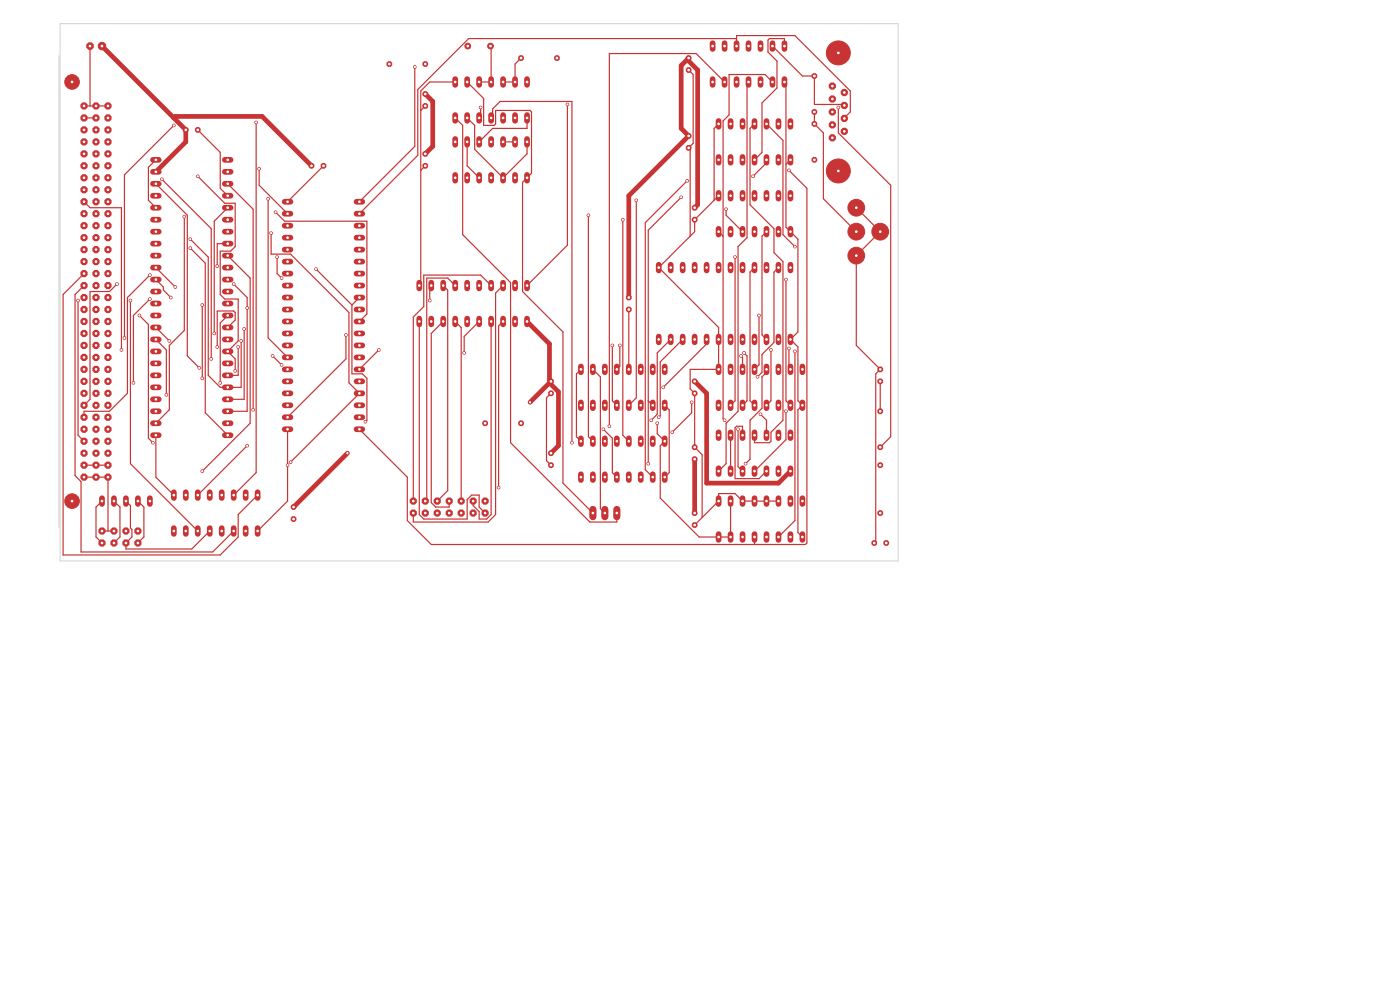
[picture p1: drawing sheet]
<svg xmlns="http://www.w3.org/2000/svg" width="297mm" height="210mm" viewBox="0 0 297 210" stroke-linecap="round" stroke-linejoin="round" font-family="sans-serif">
<g fill="#c83434">
<circle cx="147.4" cy="108.8" r=".66"/>
<circle cx="147.4" cy="111.4" r=".66"/>
</g>
<g fill="none" stroke="#c83434" stroke-width="1.2">
<path d="M32.5 33.9h1.2M32.5 36.4h1.2M32.5 39h1.2M47.7 33.9h1.2M47.7 36.4h1.2M47.7 39h1.2M32.5 41.5h1.2M32.5 44.1h1.2M32.5 46.6h1.2M32.5 49.1h1.2M32.5 51.7h1.2M32.5 54.2h1.2"/>
<path d="M32.5 56.8h1.2M32.5 59.3h1.2M47.7 41.5h1.2M47.7 44.1h1.2M47.7 46.6h1.2M47.7 49.1h1.2M47.7 51.7h1.2M47.7 54.2h1.2M47.7 56.8h1.2M47.7 59.3h1.2M32.5 61.8h1.2M32.5 64.4h1.2"/>
<path d="M32.5 66.9h1.2M32.5 69.5h1.2M32.5 72h1.2M32.5 74.5h1.2M32.5 77.1h1.2M32.5 79.6h1.2M47.7 61.8h1.2M47.7 64.4h1.2M47.7 66.9h1.2M47.7 69.5h1.2M47.7 72h1.2M47.7 74.5h1.2"/>
<path d="M47.7 77.1h1.2M47.7 79.6h1.2M32.5 82.2h1.2M32.5 84.7h1.2M32.5 87.2h1.2M32.5 89.8h1.2M32.5 92.3h1.2M47.7 82.2h1.2M47.7 84.7h1.2M47.7 87.2h1.2M47.7 89.8h1.2M47.7 92.3h1.2"/>
<path d="M21.6 105.7v1.2M24.2 105.7v1.2M26.7 105.7v1.2M29.3 105.7v1.2M31.8 105.7v1.2"/>
</g>
<g fill="#c83434">
<circle cx="147.4" cy="44.1" r=".66"/>
<circle cx="147.4" cy="46.6" r=".66"/>
<circle cx="172.8" cy="33.9" r=".66"/>
<circle cx="172.8" cy="26.3" r=".66"/>
</g>
<g fill="none" stroke="#c83434" stroke-width="1.2">
<path d="M152.4 40.9v1.2M152.4 48.5v1.3M155 40.9v1.2M155 48.5v1.3M157.5 40.9v1.2M157.5 48.5v1.3M160.1 40.9v1.2M160.1 48.5v1.3M162.6 40.9v1.2M162.6 48.5v1.3M165.1 40.9v1.2M165.1 48.5v1.3"/>
<path d="M167.7 40.9v1.2M167.7 48.5v1.3"/>
</g>
<g fill="#c83434">
<circle cx="90.2" cy="13.6" r=".66"/>
<circle cx="82.6" cy="13.6" r=".66"/>
</g>
<g fill="#c83434" stroke="#c83434" stroke-width=".21">
<circle cx="99.2" cy="9.8" r=".61"/>
<circle cx="104.1" cy="9.8" r=".61"/>
<circle cx="181.7" cy="49.1" r="1.78"/>
<circle cx="181.7" cy="44.1" r="1.78"/>
<circle cx="186.7" cy="49.1" r="1.78"/>
<circle cx="181.7" cy="54.2" r="1.78"/>
</g>
<path d="M125.8 108.1v1.5M128.3 108.1v1.5M130.9 108.1v1.5" fill="none" stroke="#c83434" stroke-width="1.5"/>
<g fill="#c83434">
<circle cx="87.7" cy="108.8" r=".82"/>
<circle cx="87.7" cy="106.3" r=".82"/>
<circle cx="90.2" cy="108.8" r=".82"/>
<circle cx="90.2" cy="106.3" r=".82"/>
<circle cx="92.8" cy="108.8" r=".82"/>
<circle cx="92.8" cy="106.3" r=".82"/>
<circle cx="95.3" cy="108.8" r=".82"/>
<circle cx="95.3" cy="106.3" r=".82"/>
<circle cx="97.8" cy="108.8" r=".82"/>
<circle cx="97.8" cy="106.3" r=".82"/>
<circle cx="100.4" cy="108.8" r=".82"/>
<circle cx="100.4" cy="106.3" r=".82"/>
<circle cx="102.9" cy="108.8" r=".82"/>
<circle cx="102.9" cy="106.3" r=".82"/>
</g>
<g fill="none" stroke="#c83434" stroke-width="1.2">
<path d="M123.2 93v1.2M125.8 93v1.2M128.3 93v1.2M130.9 93v1.2M133.4 93v1.2M135.9 93v1.2M138.5 93v1.2M141 93v1.2M123.2 100.6v1.2M125.8 100.6v1.2M128.3 100.6v1.2M130.9 100.6v1.2"/>
<path d="M133.4 100.6v1.2M135.9 100.6v1.2M138.5 100.6v1.2M141 100.6v1.2"/>
</g>
<g fill="#c83434">
<circle cx="186.7" cy="98.7" r=".66"/>
<circle cx="186.7" cy="108.8" r=".66"/>
</g>
<g fill="none" stroke="#c83434" stroke-width="1.2">
<path d="M96.6 16.8v1.2M99.1 16.8v1.2M101.6 16.8v1.2M104.2 16.8v1.2M106.7 16.8v1.2M109.3 16.8v1.2M111.8 16.8v1.2M96.6 24.4v1.2M99.1 24.4v1.2M101.6 24.4v1.2M104.2 24.4v1.2M106.7 24.4v1.2"/>
<path d="M109.3 24.4v1.2M111.8 24.4v1.2"/>
</g>
<g fill="#c83434">
<circle cx="133.4" cy="63.1" r=".66"/>
<circle cx="133.4" cy="65.7" r=".66"/>
<circle cx="147.4" cy="80.9" r=".66"/>
<circle cx="147.4" cy="83.4" r=".66"/>
</g>
<g fill="none" stroke="#c83434" stroke-width="1.2">
<path d="M36.9 104.4v1.2M36.9 112v1.3M39.4 104.4v1.2M39.4 112v1.3M42 104.4v1.2M42 112v1.3M44.5 104.4v1.2M44.5 112v1.3M47 104.4v1.2M47 112v1.3M49.6 104.4v1.2M49.6 112v1.3"/>
<path d="M52.1 104.4v1.2M52.1 112v1.3M54.7 104.4v1.2M54.7 112v1.3"/>
</g>
<g fill="#c83434">
<circle cx="116.9" cy="80.9" r=".66"/>
<circle cx="116.9" cy="83.4" r=".66"/>
</g>
<g fill="none" stroke="#c83434" stroke-width="1.2">
<path d="M139.7 56.2v1.2M142.3 56.2v1.2M144.8 56.2v1.2M147.4 56.2v1.2M149.9 56.2v1.2M152.4 56.2v1.2M155 56.2v1.2M157.5 56.2v1.2M160.1 56.2v1.2M162.6 56.2v1.2M165.1 56.2v1.2M167.7 56.2v1.2"/>
<path d="M123.2 77.7v1.3M125.8 77.7v1.3M128.3 77.7v1.3M130.9 77.7v1.3M133.4 77.7v1.3M135.9 77.7v1.3M138.5 77.7v1.3M139.7 71.4v1.2M141 77.7v1.3M142.3 71.4v1.2M144.8 71.4v1.2M147.4 71.4v1.2"/>
<path d="M149.9 71.4v1.2M152.4 71.4v1.2M155 71.4v1.2M157.5 71.4v1.2M160.1 71.4v1.2M162.6 71.4v1.2M165.1 71.4v1.2M167.7 71.4v1.2M123.2 85.4v1.2M125.8 85.4v1.2M128.3 85.4v1.2M130.9 85.4v1.2"/>
<path d="M133.4 85.4v1.2M135.9 85.4v1.2M138.5 85.4v1.2M141 85.4v1.2"/>
</g>
<g fill="#c83434">
<circle cx="116.9" cy="96.1" r=".66"/>
<circle cx="116.9" cy="98.7" r=".66"/>
<circle cx="186.7" cy="94.9" r=".66"/>
<circle cx="186.7" cy="87.2" r=".66"/>
</g>
<g fill="none" stroke="#c83434" stroke-width="1.2">
<path d="M96.6 29.5v1.2M96.6 37.1v1.2M99.1 29.5v1.2M99.1 37.1v1.2M101.6 29.5v1.2M101.6 37.1v1.2M104.2 29.5v1.2M104.2 37.1v1.2M106.7 29.5v1.2M106.7 37.1v1.2M109.3 29.5v1.2M109.3 37.1v1.2"/>
<path d="M111.8 29.5v1.2M111.8 37.1v1.2M60.4 42.8h1.2M60.4 45.3h1.2M60.4 47.9h1.2M60.4 50.4h1.2M60.4 53h1.2M60.4 55.5h1.2M60.4 58h1.2M75.6 42.8h1.3M75.6 45.3h1.3M75.6 47.9h1.3"/>
<path d="M75.6 50.4h1.3M75.6 53h1.3M75.6 55.5h1.3M75.6 58h1.3M60.4 60.6h1.2M60.4 63.1h1.2M60.4 65.7h1.2M60.4 68.2h1.2M60.4 70.7h1.2M60.4 73.3h1.2M60.4 75.8h1.2M60.4 78.4h1.2"/>
<path d="M75.6 60.6h1.3M75.6 63.1h1.3M75.6 65.7h1.3M75.6 68.2h1.3M75.6 70.7h1.3M75.6 73.3h1.3M75.6 75.8h1.3M75.6 78.4h1.3M60.4 80.9h1.2M60.4 83.4h1.2M60.4 86h1.2M60.4 88.5h1.2"/>
<path d="M60.4 91.1h1.2M75.6 80.9h1.3M75.6 83.4h1.3M75.6 86h1.3M75.6 88.5h1.3M75.6 91.1h1.3"/>
</g>
<g fill="#c83434">
<circle cx="110.5" cy="89.8" r=".66"/>
<circle cx="102.9" cy="89.8" r=".66"/>
<circle cx="90.2" cy="19.9" r=".66"/>
<circle cx="90.2" cy="22.5" r=".66"/>
<circle cx="146.1" cy="28.8" r=".66"/>
<circle cx="146.1" cy="31.4" r=".66"/>
<circle cx="186.7" cy="80.9" r=".66"/>
<circle cx="186.7" cy="78.4" r=".66"/>
</g>
<g fill="none" stroke="#c83434" stroke-width="1.2">
<path d="M152.4 25.7v1.2M152.4 33.3v1.2M155 25.7v1.2M155 33.3v1.2M157.5 25.7v1.2M157.5 33.3v1.2M160.1 25.7v1.2M160.1 33.3v1.2M162.6 25.7v1.2M162.6 33.3v1.2M165.1 25.7v1.2M165.1 33.3v1.2"/>
<path d="M167.7 25.7v1.2M167.7 33.3v1.2"/>
</g>
<g fill="#c83434">
<circle cx="90.2" cy="32.6" r=".66"/>
<circle cx="90.2" cy="35.2" r=".66"/>
</g>
<circle cx="21.6" cy="9.8" r=".8" fill="#c83434" stroke="#c83434" stroke-width=".21"/>
<circle cx="19.1" cy="9.8" r=".87" fill="#c83434"/>
<g fill="none" stroke="#c83434" stroke-width="1.2">
<path d="M151.2 9.2v1.2M151.2 16.8v1.2M153.7 9.2v1.2M153.7 16.8v1.2M156.3 9.2v1.2M156.3 16.8v1.2M158.8 9.2v1.2M158.8 16.8v1.2M161.3 9.2v1.2M161.3 16.8v1.2M163.9 9.2v1.2M163.9 16.8v1.2"/>
<path d="M166.4 9.2v1.2M166.4 16.8v1.2M152.4 77.7v1.3M155 77.7v1.3M157.5 77.7v1.3M160.1 77.7v1.3M162.6 77.7v1.3M165.1 77.7v1.3M167.7 77.7v1.3M170.2 77.7v1.3M152.4 85.4v1.2M155 85.4v1.2"/>
<path d="M157.5 85.4v1.2M160.1 85.4v1.2M162.6 85.4v1.2M165.1 85.4v1.2M167.7 85.4v1.2M170.2 85.4v1.2"/>
</g>
<g fill="#c83434" stroke="#c83434" stroke-width=".21">
<circle cx="15.3" cy="106.3" r="1.55"/>
<circle cx="15.3" cy="17.4" r="1.55"/>
</g>
<g fill="#c83434">
<circle cx="17.8" cy="101.2" r=".82"/>
<circle cx="17.8" cy="98.7" r=".82"/>
<circle cx="17.8" cy="96.1" r=".82"/>
<circle cx="17.8" cy="93.6" r=".82"/>
<circle cx="17.8" cy="91.1" r=".82"/>
<circle cx="17.8" cy="88.5" r=".82"/>
<circle cx="17.8" cy="86" r=".82"/>
<circle cx="17.8" cy="83.4" r=".82"/>
<circle cx="17.8" cy="80.9" r=".82"/>
<circle cx="17.8" cy="78.4" r=".82"/>
<circle cx="17.8" cy="75.8" r=".82"/>
<circle cx="17.8" cy="73.3" r=".82"/>
<circle cx="17.8" cy="70.7" r=".82"/>
<circle cx="17.8" cy="68.2" r=".82"/>
<circle cx="17.8" cy="65.7" r=".82"/>
<circle cx="17.8" cy="63.1" r=".82"/>
<circle cx="17.8" cy="60.6" r=".82"/>
<circle cx="17.8" cy="58" r=".82"/>
<circle cx="17.8" cy="55.5" r=".82"/>
<circle cx="17.8" cy="53" r=".82"/>
<circle cx="17.8" cy="50.4" r=".82"/>
<circle cx="17.8" cy="47.9" r=".82"/>
<circle cx="17.8" cy="45.3" r=".82"/>
<circle cx="17.8" cy="42.8" r=".82"/>
<circle cx="17.8" cy="40.3" r=".82"/>
<circle cx="17.8" cy="37.7" r=".82"/>
<circle cx="17.8" cy="35.2" r=".82"/>
<circle cx="17.8" cy="32.6" r=".82"/>
<circle cx="17.8" cy="30.1" r=".82"/>
<circle cx="17.8" cy="27.6" r=".82"/>
<circle cx="17.8" cy="25" r=".82"/>
<circle cx="17.8" cy="22.5" r=".82"/>
<circle cx="20.4" cy="101.2" r=".82"/>
<circle cx="20.4" cy="98.7" r=".82"/>
<circle cx="20.4" cy="96.1" r=".82"/>
<circle cx="20.4" cy="93.6" r=".82"/>
<circle cx="20.4" cy="91.1" r=".82"/>
<circle cx="20.4" cy="88.5" r=".82"/>
<circle cx="20.4" cy="86" r=".82"/>
<circle cx="20.4" cy="83.4" r=".82"/>
<circle cx="20.4" cy="80.9" r=".82"/>
<circle cx="20.4" cy="78.4" r=".82"/>
<circle cx="20.4" cy="75.8" r=".82"/>
<circle cx="20.4" cy="73.3" r=".82"/>
<circle cx="20.4" cy="70.7" r=".82"/>
<circle cx="20.4" cy="68.2" r=".82"/>
<circle cx="20.4" cy="65.7" r=".82"/>
<circle cx="20.4" cy="63.1" r=".82"/>
<circle cx="20.4" cy="60.6" r=".82"/>
<circle cx="20.4" cy="58" r=".82"/>
<circle cx="20.4" cy="55.5" r=".82"/>
<circle cx="20.4" cy="53" r=".82"/>
<circle cx="20.4" cy="50.4" r=".82"/>
<circle cx="20.4" cy="47.9" r=".82"/>
<circle cx="20.4" cy="45.3" r=".82"/>
<circle cx="20.4" cy="42.8" r=".82"/>
<circle cx="20.4" cy="40.3" r=".82"/>
<circle cx="20.4" cy="37.7" r=".82"/>
<circle cx="20.4" cy="35.2" r=".82"/>
<circle cx="20.4" cy="32.6" r=".82"/>
<circle cx="20.4" cy="30.1" r=".82"/>
<circle cx="20.4" cy="27.6" r=".82"/>
<circle cx="20.4" cy="25" r=".82"/>
<circle cx="20.4" cy="22.5" r=".82"/>
<circle cx="22.9" cy="101.2" r=".82"/>
<circle cx="22.9" cy="98.7" r=".82"/>
<circle cx="22.9" cy="96.1" r=".82"/>
<circle cx="22.9" cy="93.6" r=".82"/>
<circle cx="22.9" cy="91.1" r=".82"/>
<circle cx="22.9" cy="88.5" r=".82"/>
<circle cx="22.9" cy="86" r=".82"/>
<circle cx="22.9" cy="83.4" r=".82"/>
<circle cx="22.9" cy="80.9" r=".82"/>
<circle cx="22.9" cy="78.4" r=".82"/>
<circle cx="22.9" cy="75.8" r=".82"/>
<circle cx="22.9" cy="73.3" r=".82"/>
<circle cx="22.9" cy="70.7" r=".82"/>
<circle cx="22.9" cy="68.2" r=".82"/>
<circle cx="22.9" cy="65.7" r=".82"/>
<circle cx="22.9" cy="63.1" r=".82"/>
<circle cx="22.9" cy="60.6" r=".82"/>
<circle cx="22.9" cy="58" r=".82"/>
<circle cx="22.9" cy="55.5" r=".82"/>
<circle cx="22.9" cy="53" r=".82"/>
<circle cx="22.9" cy="50.4" r=".82"/>
<circle cx="22.9" cy="47.9" r=".82"/>
<circle cx="22.9" cy="45.3" r=".82"/>
<circle cx="22.9" cy="42.8" r=".82"/>
<circle cx="22.9" cy="40.3" r=".82"/>
<circle cx="22.9" cy="37.7" r=".82"/>
<circle cx="22.9" cy="35.2" r=".82"/>
<circle cx="22.9" cy="32.6" r=".82"/>
<circle cx="22.9" cy="30.1" r=".82"/>
<circle cx="22.9" cy="27.6" r=".82"/>
<circle cx="22.9" cy="25" r=".82"/>
<circle cx="22.9" cy="22.5" r=".82"/>
<circle cx="188" cy="115.2" r=".66"/>
<circle cx="185.5" cy="115.2" r=".66"/>
</g>
<g fill="none" stroke="#c83434" stroke-width="1.2">
<path d="M152.4 105.7v1.2M152.4 113.3v1.2M155 105.7v1.2M155 113.3v1.2M157.5 105.7v1.2M157.5 113.3v1.2M160.1 105.7v1.2M160.1 113.3v1.2M162.6 105.7v1.2M162.6 113.3v1.2M165.1 105.7v1.2M165.1 113.3v1.2"/>
<path d="M167.7 105.7v1.2M167.7 113.3v1.2M170.2 105.7v1.2M170.2 113.3v1.2"/>
</g>
<g fill="#c83434">
<circle cx="62.3" cy="107.6" r=".66"/>
<circle cx="62.3" cy="110.1" r=".66"/>
<circle cx="66.1" cy="35.2" r=".66"/>
<circle cx="68.6" cy="35.2" r=".66"/>
<circle cx="118.2" cy="12.3" r=".66"/>
<circle cx="110.5" cy="12.3" r=".66"/>
<circle cx="172.8" cy="23.7" r=".66"/>
<circle cx="172.8" cy="16.1" r=".66"/>
<circle cx="39.4" cy="27.6" r=".66"/>
<circle cx="42" cy="27.6" r=".66"/>
<circle cx="176.6" cy="18.3" r=".82"/>
<circle cx="176.6" cy="21" r=".82"/>
<circle cx="176.6" cy="23.7" r=".82"/>
<circle cx="176.6" cy="26.5" r=".82"/>
<circle cx="176.6" cy="29.2" r=".82"/>
<circle cx="179.1" cy="19.6" r=".82"/>
<circle cx="179.1" cy="22.4" r=".82"/>
<circle cx="179.1" cy="25.1" r=".82"/>
<circle cx="179.1" cy="27.9" r=".82"/>
</g>
<g fill="#c83434" stroke="#c83434" stroke-width=".21">
<circle cx="177.8" cy="11.2" r="2.54"/>
<circle cx="177.8" cy="36.3" r="2.54"/>
</g>
<g fill="#c83434">
<circle cx="146.1" cy="12.3" r=".66"/>
<circle cx="146.1" cy="14.9" r=".66"/>
</g>
<g fill="none" stroke="#c83434" stroke-width="1.2">
<path d="M88.9 60v1.2M91.5 60v1.2M94 60v1.2M96.6 60v1.2M99.1 60v1.2M101.6 60v1.2M104.2 60v1.2M106.7 60v1.2M109.3 60v1.2M111.8 60v1.2M88.9 67.6v1.2M91.5 67.6v1.2"/>
<path d="M94 67.6v1.2M96.6 67.6v1.2M99.1 67.6v1.2M101.6 67.6v1.2M104.2 67.6v1.2M106.7 67.6v1.2M109.3 67.6v1.2M111.8 67.6v1.2"/>
</g>
<g fill="#c83434">
<circle cx="21.6" cy="115.2" r=".82"/>
<circle cx="21.6" cy="112.6" r=".82"/>
<circle cx="24.2" cy="115.2" r=".82"/>
<circle cx="24.2" cy="112.6" r=".82"/>
<circle cx="26.7" cy="115.2" r=".82"/>
<circle cx="26.7" cy="112.6" r=".82"/>
<circle cx="29.3" cy="115.2" r=".82"/>
<circle cx="29.3" cy="112.6" r=".82"/>
<circle cx="147.4" cy="97.4" r=".66"/>
<circle cx="147.4" cy="94.9" r=".66"/>
</g>
<g fill="none" stroke="#c83434" stroke-width="1.2">
<path d="M152.4 91.7v1.2M152.4 99.3v1.3M155 91.7v1.2M155 99.3v1.3M157.5 91.7v1.2M157.5 99.3v1.3M160.1 91.7v1.2M160.1 99.3v1.3M162.6 91.7v1.2M162.6 99.3v1.3M165.1 91.7v1.2M165.1 99.3v1.3"/>
<path d="M167.7 91.7v1.2M167.7 99.3v1.3"/>
</g>
<g fill="#c83434" stroke="#c83434" stroke-width=".21">
<circle cx="61" cy="98.7" r=".28"/>
<circle cx="58.8" cy="54.5" r=".28"/>
<circle cx="40.4" cy="52.6" r=".28"/>
<circle cx="59.7" cy="59" r=".28"/>
<circle cx="67" cy="57.1" r=".28"/>
<circle cx="77.5" cy="89.5" r=".28"/>
<circle cx="58.5" cy="45" r=".28"/>
<circle cx="91.2" cy="63.7" r=".28"/>
<circle cx="51.8" cy="69.8" r=".28"/>
<circle cx="51.2" cy="72.3" r=".28"/>
<circle cx="40.4" cy="50.7" r=".28"/>
<circle cx="25.8" cy="74.2" r=".28"/>
<circle cx="50.5" cy="73.6" r=".28"/>
<circle cx="44.8" cy="76.1" r=".28"/>
<circle cx="34.3" cy="38" r=".28"/>
<circle cx="98.5" cy="74.9" r=".28"/>
<circle cx="52.4" cy="65.3" r=".28"/>
<circle cx="49.6" cy="60.3" r=".28"/>
<circle cx="42" cy="37.4" r=".28"/>
<circle cx="49.9" cy="78.7" r=".28"/>
<circle cx="80.4" cy="74.2" r=".28"/>
<circle cx="156.6" cy="91.1" r=".28"/>
<circle cx="57.5" cy="49.5" r=".28"/>
<circle cx="129.3" cy="90.4" r=".28"/>
<circle cx="61.6" cy="98" r=".28"/>
<circle cx="46.1" cy="56.4" r=".28"/>
<circle cx="16.6" cy="63.7" r=".28"/>
<circle cx="42.9" cy="99.9" r=".28"/>
<circle cx="31.8" cy="58.4" r=".28"/>
<circle cx="24.8" cy="60.3" r=".28"/>
<circle cx="28.3" cy="81.2" r=".28"/>
<circle cx="31.8" cy="63.4" r=".28"/>
<circle cx="42.9" cy="80.3" r=".28"/>
<circle cx="42.9" cy="64.7" r=".28"/>
<circle cx="46.7" cy="81.2" r=".28"/>
<circle cx="46.1" cy="73.6" r=".28"/>
<circle cx="45.4" cy="70.7" r=".28"/>
<circle cx="121.3" cy="93.9" r=".28"/>
<circle cx="29.6" cy="66.9" r=".28"/>
<circle cx="32.4" cy="93.9" r=".28"/>
<circle cx="27.7" cy="63.7" r=".28"/>
<circle cx="154" cy="44.4" r=".28"/>
<circle cx="53.7" cy="86.9" r=".28"/>
<circle cx="26.4" cy="71.7" r=".28"/>
<circle cx="36.9" cy="26.6" r=".28"/>
<circle cx="55" cy="35.8" r=".28"/>
<circle cx="73.7" cy="96.1" r=".28"/>
<circle cx="112.4" cy="85.3" r=".28"/>
<circle cx="37.2" cy="60.9" r=".28"/>
<circle cx="36.2" cy="63.1" r=".28"/>
<circle cx="35.9" cy="72.3" r=".28"/>
<circle cx="56.9" cy="42.2" r=".28"/>
<circle cx="42.3" cy="78" r=".28"/>
<circle cx="35.3" cy="83.8" r=".28"/>
<circle cx="146.7" cy="85.3" r=".28"/>
<circle cx="142.6" cy="91.7" r=".28"/>
<circle cx="163.6" cy="74.2" r=".28"/>
<circle cx="59.7" cy="77.4" r=".28"/>
<circle cx="157.8" cy="74.9" r=".28"/>
<circle cx="57.8" cy="75.5" r=".28"/>
<circle cx="157.2" cy="75.5" r=".28"/>
<circle cx="158.2" cy="98.4" r=".28"/>
<circle cx="39.1" cy="46" r=".28"/>
<circle cx="168.6" cy="74.5" r=".28"/>
<circle cx="131.5" cy="73.3" r=".28"/>
<circle cx="138.2" cy="89.1" r=".28"/>
<circle cx="139.7" cy="88.5" r=".28"/>
<circle cx="129.9" cy="73.3" r=".28"/>
<circle cx="140.7" cy="82.2" r=".28"/>
<circle cx="167.4" cy="73.9" r=".28"/>
<circle cx="161" cy="66.9" r=".28"/>
<circle cx="160.7" cy="79.9" r=".28"/>
<circle cx="155.9" cy="54.5" r=".28"/>
<circle cx="166.7" cy="59.3" r=".28"/>
<circle cx="139.4" cy="89.8" r=".28"/>
<circle cx="73.4" cy="71.1" r=".28"/>
<circle cx="132.1" cy="46.6" r=".28"/>
<circle cx="124.8" cy="45.7" r=".28"/>
<circle cx="135" cy="42.5" r=".28"/>
<circle cx="128" cy="91.1" r=".28"/>
<circle cx="159.7" cy="37.4" r=".28"/>
<circle cx="145.8" cy="38.3" r=".28"/>
<circle cx="88" cy="14.2" r=".28"/>
<circle cx="102" cy="22.8" r=".28"/>
<circle cx="54.3" cy="26" r=".28"/>
<circle cx="168.6" cy="52.3" r=".28"/>
<circle cx="167.4" cy="36.1" r=".28"/>
<circle cx="144.5" cy="41.8" r=".28"/>
<circle cx="137.5" cy="98.4" r=".28"/>
<circle cx="153.7" cy="89.1" r=".28"/>
<circle cx="177.8" cy="22.8" r=".28"/>
<circle cx="161.3" cy="87.9" r=".28"/>
<circle cx="166.7" cy="87.2" r=".28"/>
<circle cx="105.8" cy="103.4" r=".28"/>
<circle cx="120.4" cy="22.2" r=".28"/>
<circle cx="52.4" cy="94.5" r=".28"/>
</g>
<g fill="none" stroke="#c83434" stroke-width=".25">
<path d="M19.1 9.8v12.7M88 14.2v16.8l-11.8 11.8M96.6 17.4h-5.4l-1.9 1.9v41l-.4 .3M99.1 17.4l3.5 3.5v5.7h2.2l.3-.3v-2.9h7.3l.4 .3v13.1l-1.9 1.9v23.1l8.5 8.6v32.1l6.4 6.3M104.1 9.8h.1v7.6h-2.6M110.5 12.3l-1.2 1.3v3.8h-2.6M146.1 14.9l.9 .9v14.6l-.9 1 .3 .3v18.4M153.7 17.4l-6-6h-18.4v79M156.3 9.8v-2.2h12.3l11.8 11.7v4.4l-1.3 1.4M156.3 8.2h-56.9l-10.8 10.8v14l-12.4 12.3M158.8 17.4l-.3 .3v32.7l-1.9 1.9v34.9l-2.6 2.6v8.6l-1.6 1.5M163.9 9.8l6.3 6.3h2.6v6.1h6.3v.2"/>
<path d="M163.9 17.4l-1.6-1.6h-7.6v8.6l-1.3 1.3v63.1l.3 .4M166.4 9.8v-1.6h-3.2l-.3 .3v2.5l1.9 2v5.7l-3.1 3.1v10.5l-1.6 1.6M166.4 17.4l.3 .3v30.5l2.6 2.5v19.7l-1.6 1.6 1.6 1.6v11.4l.9 1-.9 .9v26.1l.9 .9M17.8 22.5h5.1M17.8 25h2.6M33.1 33.9l-1.6 1.6v7l1.6 1.6M33.1 39l6.6 6.7v29.8l2.6 2.5M34.3 38l10.5 10.5v27.6M36.9 26.6l-10.5 10.5v34.6M42 27.6l4.7 4.7v7.6l1.6 1.6M42 37.4l5.7 5.7h2.2v9.2l-1 1h-2.2v9.2l1 .9h2.8v8.9l-2.2 2.2 1.6 1.6v2.6M48.3 39l5.4 5.4v42.5"/>
<path d="M54.3 26v74.3l-4.7 4.7M55 35.8v3.5l6 6M68.6 35.2l-7.6 7.6M90.2 35.2l-.9 .9M90.2 22.5l-.9 .9M96.6 25l1.6 1.6v23.2l10.1 10.1v34l16.8 16.8h5.8v-1.9M99.1 30.1v5.1l2.5 2.5M99.1 25l1.6 1.6v5.1l6 6 5.1-5.1v-2.5M102 22.8v1.9l-.4 .3M104.2 25l.3-.3v-1.6l1.6-1.6h15.2v72.4M106.7 30.1h2.6M111.8 25v2.2h-7.3l-2.9 2.9"/>
<path d="M120.4 22.2v29.8l-8.6 8.6M145.8 38.4l-8.9 8.8v52.4l1.6 1.6M152.4 26.3l-.9 .9v15.3M160.1 26.3l-1 .9v16.2l5.1 5.1v5.1l1.9 1.9v33.7l-2.5 2.5v1.9l-.4 .3h-3.1v-1.6M162.6 26.3l3.5 3.5v20l2.5 2.5M162.6 33.9v.6l-2.9 2.9M167.4 36.1l3.8 3.8v75.3l-.3 .3h-79.4l-5.1-5.1v-9.2l-10.2-10.1M167.7 33.9l-1 1M172.8 23.7v2.6l1.9 1.9v14l7 6.9M177.8 22.8v5.4l11.2 11.1v53.3l-2.3 2.3M17.8 42.8l1.3 1.3h6.7v30.1M17.8 58l-4.4 4.5v55.2h33.3l3.8-3.8v-4.7l4.2-4.2"/>
<path d="M31.8 58.4l-4.8 4.7v20.3l-3.8 3.8h-5.4v1.3M33.1 59.3l1.6 1.6v.6l1.5 1.6M33.1 56.8l4.1 4.1M39.1 46v24.1l-3.2 3.2v13.6l-2.8 2.9M40.4 52.6l3.1 3.2v31.8l4.8 4.7M40.4 50.7l3.8 3.8v25.1l2.5 2.6h4.5v-9.9M48.3 51.7h-2.2v4.7M48.3 54.2l4.8 4.8v30.8l-10.2 10.1M48.3 44.1l-2.9 2.8v23.8M56.9 42.2v29.5l4.1 4.1M57.5 49.5v4.4h4.1l12.4 12.4v14.9l2.2 2.2-14.6 14.6M58.5 45l1.9 1.9h17.4v19.7l-1.6 1.6"/>
<path d="M58.8 54.5v3.5l.9 1M67 57.1l7.7 7.6M124.8 45.7v46.9l1 1M132.1 46.6v45.7l1.3 1.3M135 42.5v41.9l-1.6 1.6M144.5 41.8l-7 7v49.6M152.4 41.5l-5 5.1v2.5l-7.7 7.7 12.7 12.7v8.9h-6v4.1l1 .9v11.5l1.6 1.6v13.3M152.4 49.1l1 1M154 44.4v1.3l3.5 3.4M155.9 54.5v30.5l-.9 1M160.1 56.8l-1 .9v27.3l1 1M162.6 49.1l-.9 1v21l.9 .9"/>
<path d="M165.1 56.8l-.9 .9v14.9l-2.5 2.6v3.8l-1 .9M166.7 59.3v25.7l1 1M181.7 44.1l5 5-5 5.1v19.1l5 5.1-.9 .9v35.6l-.3 .3M16.6 63.8v28.5l1.2 1.3M17.8 60.6l-1.9 1.9v38.4l1.3 1.3v14.9h27.9l4.5-4.5M24.8 60.3l-1.6 1.5h-4.1v22.9l-1.3 1.3M27.7 63.8v34.6l14.3 14.2M29.6 66.9l1.9 1.9v24.2l.9 .9M31.8 63.4l-3.5 3.5v14.3M33.1 69.5l2.8 2.8M33.1 72l2.2 2.2v9.6M42.9 64.7v15.6"/>
<path d="M48.3 66.9l-1.6 1.6v12.7M48.3 69.5l1.6-1.6v-1.6l-.3-.3h-3.5v7.6M49.6 60.3l2.8 2.8v24.1h-4.1M50.5 73.6v6h-2.2M51.8 69.8v14.9h-3.5M57.8 75.5l1.9 1.9M73.4 71.1v5l-12.4 12.4M74.7 64.7v14.6h2.2l.9 1v8.9l-.3 .3M76.2 63.1l-1.5 1.6M80.4 74.2l-4.2 4.2M88.9 68.2v41l1 .9h9.2v-4.1l1-1h1.5v2.6l1.3 1.2M91.5 60.6l-.3 .3v2.9"/>
<path d="M94 68.2l-2.5 2.5v35.9l.9 1h2.9v-1.3M94 60.6l1 .9v42.6l-2.2 2.2M96.6 60.6l-1.6-1.6h-4.5v47l-.3 .3M96.6 68.2l1.2 1.3v36.8M101.6 68.2l-3.1 3.2v3.5M104.2 68.2v41l-1 .9h-1.6v-1.6l-1.2-1.3v-.9M104.2 60.6l-2.2-2.2h-12.1v6.6l-2.2 2.2v39.1M106.7 60.6l-1.6 1.6v47l-1.5 1.5h-15.9v-1.9M106.7 68.2l-.9 .9v34.3M123.2 78.4l-.9 .9v13.3l.9 1M125.8 78.4l1.6 1.5v28l.9 .9M129.9 73.3v11.7l1 1"/>
<path d="M131.5 73.3v4.4l-.6 .7M133.4 65.7v12.7M142.3 72l-2.9 2.9v13l-1.2 1.3M144.8 72l-4.7 4.8v11.4l-.4 .3M149.9 72v1l-9.2 9.2M157.2 75.5l.3 .3v2.6M157.8 74.9l.7 .6v9.5l-1 1M161 66.9v10.5l-.9 1M162.6 78.4v.6l-.9 .9v6.7l-2.6 2.6v8.2l-.9 1M163.6 74.2v10.8l-1 1M167.4 73.9v4.1l.3 .4M168.6 74.5v35.9l-3.5 3.5"/>
<path d="M17.8 98.7h5.1M33.1 92.3v8.9l3.8 3.8M52.4 94.5l-10.4 10.5M61 91.1v15.2l-6.3 6.3M116.9 83.4l-1 1v13.3l1 1M128 91.1l1.9 1.9v7.3l1 .9M137.5 85l1 1M139.4 89.8v2.2l1.6 1.6-.9 .9v11.2l8.2 8.2h6.7v-7.6M141 86l1 .9v13.4l-1 .9M146.7 85.3v2.3l-4.1 4.1M155 92.3v7.6M156.6 91.1v7.9l.9 .9"/>
<path d="M157.5 92.3v-1.9h-1.2l-.4 .3v10.8h5.1l1.6-1.6M161.3 87.9l1.3 1.3v3.1M166.7 87.2v6.1l-6.6 6.6M186.7 80.9v6.3M17.8 101.2h5.1v11.4M21.6 112.6h2.6M21.6 106.3l-1.2 1.3v6.3l1.2 1.3M24.2 106.3l1.2 1.3v6.3l-1.2 1.3M26.7 106.3l1 .9v4.8l.3 .3v1.6l-1.3 1.3v1.3h14l3.8-3.9M29.3 106.3l1.2 1.3v6.3l-1.2 1.3M160.1 113.9v1.6M165.1 106.3h-7.6l-1.6-1.6h-3.5v1.6l-5 5.1"/>
</g>
<path d="M21.6 9.8l17.8 17.8v2.5l-6.3 6.3M90.2 19.9l1.6 1.6v9.5l-1.6 1.6M145.8 12.6l2.2 2.3v28.5l-.6 .7M146.1 12.3l-1.6 1.6v13.3l1.6 1.6-12.7 12.7v21.6M36.9 25l.3-.3h18.4l10.5 10.5M111.8 68.2l4.8 4.8v7.6l.3 .3-4.5 4.4M73.7 96.1l-11.4 11.5M116.6 81.2l1.9 1.9v11.4l-1.6 1.6M147.4 80.9l2.5 2.5v19.1h15.2l2.6-2.6M147.4 97.4v11.4" fill="none" stroke="#c83434" stroke-width="1"/>
<path d="M12.5 11.8v100.1M12.7 5h177.8v114h-177.8z" fill="none" stroke="#d0d2cd" stroke-width=".21"/>
<g fill="#fff" stroke="#fff" stroke-width=".21">
<circle cx="61" cy="98.7" r=".13"/>
<circle cx="58.8" cy="54.5" r=".13"/>
<circle cx="40.4" cy="52.6" r=".13"/>
<circle cx="59.7" cy="59" r=".13"/>
<circle cx="67" cy="57.1" r=".13"/>
<circle cx="77.5" cy="89.5" r=".13"/>
<circle cx="58.5" cy="45" r=".13"/>
<circle cx="91.2" cy="63.7" r=".13"/>
<circle cx="51.8" cy="69.8" r=".13"/>
<circle cx="51.2" cy="72.3" r=".13"/>
<circle cx="40.4" cy="50.7" r=".13"/>
<circle cx="25.8" cy="74.2" r=".13"/>
<circle cx="50.5" cy="73.6" r=".13"/>
<circle cx="44.8" cy="76.1" r=".13"/>
<circle cx="34.3" cy="38" r=".13"/>
<circle cx="98.5" cy="74.9" r=".13"/>
<circle cx="52.4" cy="65.3" r=".13"/>
<circle cx="49.6" cy="60.3" r=".13"/>
<circle cx="42" cy="37.4" r=".13"/>
<circle cx="49.9" cy="78.7" r=".13"/>
<circle cx="80.4" cy="74.2" r=".13"/>
<circle cx="156.6" cy="91.1" r=".13"/>
<circle cx="57.5" cy="49.5" r=".13"/>
<circle cx="129.3" cy="90.4" r=".13"/>
<circle cx="61.6" cy="98" r=".13"/>
<circle cx="46.1" cy="56.4" r=".13"/>
<circle cx="16.6" cy="63.7" r=".13"/>
<circle cx="42.9" cy="99.9" r=".13"/>
<circle cx="31.8" cy="58.4" r=".13"/>
<circle cx="24.8" cy="60.3" r=".13"/>
<circle cx="28.3" cy="81.2" r=".13"/>
<circle cx="31.8" cy="63.4" r=".13"/>
<circle cx="42.9" cy="80.3" r=".13"/>
<circle cx="42.9" cy="64.7" r=".13"/>
<circle cx="46.7" cy="81.2" r=".13"/>
<circle cx="46.1" cy="73.6" r=".13"/>
<circle cx="45.4" cy="70.7" r=".13"/>
<circle cx="121.3" cy="93.9" r=".13"/>
<circle cx="29.6" cy="66.9" r=".13"/>
<circle cx="32.4" cy="93.9" r=".13"/>
<circle cx="27.7" cy="63.7" r=".13"/>
<circle cx="154" cy="44.4" r=".13"/>
<circle cx="53.7" cy="86.9" r=".13"/>
<circle cx="26.4" cy="71.7" r=".13"/>
<circle cx="36.9" cy="26.6" r=".13"/>
<circle cx="55" cy="35.8" r=".13"/>
<circle cx="73.7" cy="96.1" r=".13"/>
<circle cx="112.4" cy="85.3" r=".13"/>
<circle cx="37.2" cy="60.9" r=".13"/>
<circle cx="36.2" cy="63.1" r=".13"/>
<circle cx="35.9" cy="72.3" r=".13"/>
<circle cx="56.9" cy="42.2" r=".13"/>
<circle cx="42.3" cy="78" r=".13"/>
<circle cx="35.3" cy="83.8" r=".13"/>
<circle cx="146.7" cy="85.3" r=".13"/>
<circle cx="142.6" cy="91.7" r=".13"/>
<circle cx="163.6" cy="74.2" r=".13"/>
<circle cx="59.7" cy="77.4" r=".13"/>
<circle cx="157.8" cy="74.9" r=".13"/>
<circle cx="57.8" cy="75.5" r=".13"/>
<circle cx="157.2" cy="75.5" r=".13"/>
<circle cx="158.2" cy="98.4" r=".13"/>
<circle cx="39.1" cy="46" r=".13"/>
<circle cx="168.6" cy="74.5" r=".13"/>
<circle cx="131.5" cy="73.3" r=".13"/>
<circle cx="138.2" cy="89.1" r=".13"/>
<circle cx="139.7" cy="88.5" r=".13"/>
<circle cx="129.9" cy="73.3" r=".13"/>
<circle cx="140.7" cy="82.2" r=".13"/>
<circle cx="167.4" cy="73.9" r=".13"/>
<circle cx="161" cy="66.9" r=".13"/>
<circle cx="160.7" cy="79.9" r=".13"/>
<circle cx="155.9" cy="54.5" r=".13"/>
<circle cx="166.7" cy="59.3" r=".13"/>
<circle cx="139.4" cy="89.8" r=".13"/>
<circle cx="73.4" cy="71.1" r=".13"/>
<circle cx="132.1" cy="46.6" r=".13"/>
<circle cx="124.8" cy="45.7" r=".13"/>
<circle cx="135" cy="42.5" r=".13"/>
<circle cx="128" cy="91.1" r=".13"/>
<circle cx="159.7" cy="37.4" r=".13"/>
<circle cx="145.8" cy="38.3" r=".13"/>
<circle cx="88" cy="14.2" r=".13"/>
<circle cx="102" cy="22.8" r=".13"/>
<circle cx="54.3" cy="26" r=".13"/>
<circle cx="168.6" cy="52.3" r=".13"/>
<circle cx="167.4" cy="36.1" r=".13"/>
<circle cx="144.5" cy="41.8" r=".13"/>
<circle cx="137.5" cy="98.4" r=".13"/>
<circle cx="153.7" cy="89.1" r=".13"/>
<circle cx="177.8" cy="22.8" r=".13"/>
<circle cx="161.3" cy="87.9" r=".13"/>
<circle cx="166.7" cy="87.2" r=".13"/>
<circle cx="105.8" cy="103.4" r=".13"/>
<circle cx="120.4" cy="22.2" r=".13"/>
<circle cx="52.4" cy="94.5" r=".13"/>
<circle cx="147.4" cy="108.8" r=".17"/>
<circle cx="147.4" cy="111.4" r=".17"/>
<circle cx="33.1" cy="33.9" r=".17"/>
<circle cx="33.1" cy="36.4" r=".17"/>
<circle cx="33.1" cy="39" r=".17"/>
<circle cx="33.1" cy="41.5" r=".17"/>
<circle cx="33.1" cy="44.1" r=".17"/>
<circle cx="33.1" cy="46.6" r=".17"/>
<circle cx="33.1" cy="49.1" r=".17"/>
<circle cx="33.1" cy="51.7" r=".17"/>
<circle cx="33.1" cy="54.2" r=".17"/>
<circle cx="33.1" cy="56.8" r=".17"/>
<circle cx="33.1" cy="59.3" r=".17"/>
<circle cx="33.1" cy="61.8" r=".17"/>
<circle cx="33.1" cy="64.4" r=".17"/>
<circle cx="33.1" cy="66.9" r=".17"/>
<circle cx="33.1" cy="69.5" r=".17"/>
<circle cx="33.1" cy="72" r=".17"/>
<circle cx="33.1" cy="74.5" r=".17"/>
<circle cx="33.1" cy="77.1" r=".17"/>
<circle cx="33.1" cy="79.6" r=".17"/>
<circle cx="33.1" cy="82.2" r=".17"/>
<circle cx="33.1" cy="84.7" r=".17"/>
<circle cx="33.1" cy="87.2" r=".17"/>
<circle cx="33.1" cy="89.8" r=".17"/>
<circle cx="33.1" cy="92.3" r=".17"/>
<circle cx="48.3" cy="92.3" r=".17"/>
<circle cx="48.3" cy="89.8" r=".17"/>
<circle cx="48.3" cy="87.2" r=".17"/>
<circle cx="48.3" cy="84.7" r=".17"/>
<circle cx="48.3" cy="82.2" r=".17"/>
<circle cx="48.3" cy="79.6" r=".17"/>
<circle cx="48.3" cy="77.1" r=".17"/>
<circle cx="48.3" cy="74.5" r=".17"/>
<circle cx="48.3" cy="72" r=".17"/>
<circle cx="48.3" cy="69.5" r=".17"/>
<circle cx="48.3" cy="66.9" r=".17"/>
<circle cx="48.3" cy="64.4" r=".17"/>
<circle cx="48.3" cy="61.8" r=".17"/>
<circle cx="48.3" cy="59.3" r=".17"/>
<circle cx="48.3" cy="56.8" r=".17"/>
<circle cx="48.3" cy="54.2" r=".17"/>
<circle cx="48.3" cy="51.7" r=".17"/>
<circle cx="48.3" cy="49.1" r=".17"/>
<circle cx="48.3" cy="46.6" r=".17"/>
<circle cx="48.3" cy="44.1" r=".17"/>
<circle cx="48.3" cy="41.5" r=".17"/>
<circle cx="48.3" cy="39" r=".17"/>
<circle cx="48.3" cy="36.4" r=".17"/>
<circle cx="48.3" cy="33.9" r=".17"/>
<circle cx="31.8" cy="106.3" r=".17"/>
<circle cx="29.3" cy="106.3" r=".17"/>
<circle cx="26.7" cy="106.3" r=".17"/>
<circle cx="24.2" cy="106.3" r=".17"/>
<circle cx="21.6" cy="106.3" r=".17"/>
<circle cx="147.4" cy="44.1" r=".17"/>
<circle cx="147.4" cy="46.6" r=".17"/>
<circle cx="172.8" cy="33.9" r=".17"/>
<circle cx="172.8" cy="26.3" r=".17"/>
<circle cx="167.7" cy="41.5" r=".17"/>
<circle cx="165.1" cy="41.5" r=".17"/>
<circle cx="162.6" cy="41.5" r=".17"/>
<circle cx="160.1" cy="41.5" r=".17"/>
<circle cx="157.5" cy="41.5" r=".17"/>
<circle cx="155" cy="41.5" r=".17"/>
<circle cx="152.4" cy="41.5" r=".17"/>
<circle cx="152.4" cy="49.1" r=".17"/>
<circle cx="155" cy="49.1" r=".17"/>
<circle cx="157.5" cy="49.1" r=".17"/>
<circle cx="160.1" cy="49.1" r=".17"/>
<circle cx="162.6" cy="49.1" r=".17"/>
<circle cx="165.1" cy="49.1" r=".17"/>
<circle cx="167.7" cy="49.1" r=".17"/>
<circle cx="90.2" cy="13.6" r=".17"/>
<circle cx="82.6" cy="13.6" r=".17"/>
<circle cx="99.2" cy="9.8" r=".17"/>
<circle cx="104.1" cy="9.8" r=".17"/>
<circle cx="181.7" cy="49.1" r=".17"/>
<circle cx="181.7" cy="44.1" r=".17"/>
<circle cx="186.7" cy="49.1" r=".17"/>
<circle cx="181.7" cy="54.2" r=".17"/>
<circle cx="125.8" cy="108.8" r=".17"/>
<circle cx="128.3" cy="108.8" r=".17"/>
<circle cx="130.9" cy="108.8" r=".17"/>
<circle cx="87.7" cy="108.8" r=".17"/>
<circle cx="87.7" cy="106.3" r=".17"/>
<circle cx="90.2" cy="108.8" r=".17"/>
<circle cx="90.2" cy="106.3" r=".17"/>
<circle cx="92.8" cy="108.8" r=".17"/>
<circle cx="92.8" cy="106.3" r=".17"/>
<circle cx="95.3" cy="108.8" r=".17"/>
<circle cx="95.3" cy="106.3" r=".17"/>
<circle cx="97.8" cy="108.8" r=".17"/>
<circle cx="97.8" cy="106.3" r=".17"/>
<circle cx="100.4" cy="108.8" r=".17"/>
<circle cx="100.4" cy="106.3" r=".17"/>
<circle cx="102.9" cy="108.8" r=".17"/>
<circle cx="102.9" cy="106.3" r=".17"/>
<circle cx="141" cy="93.6" r=".17"/>
<circle cx="138.5" cy="93.6" r=".17"/>
<circle cx="135.9" cy="93.6" r=".17"/>
<circle cx="133.4" cy="93.6" r=".17"/>
<circle cx="130.9" cy="93.6" r=".17"/>
<circle cx="128.3" cy="93.6" r=".17"/>
<circle cx="125.8" cy="93.6" r=".17"/>
<circle cx="123.2" cy="93.6" r=".17"/>
<circle cx="123.2" cy="101.2" r=".17"/>
<circle cx="125.8" cy="101.2" r=".17"/>
<circle cx="128.3" cy="101.2" r=".17"/>
<circle cx="130.9" cy="101.2" r=".17"/>
<circle cx="133.4" cy="101.2" r=".17"/>
<circle cx="135.9" cy="101.2" r=".17"/>
<circle cx="138.5" cy="101.2" r=".17"/>
<circle cx="141" cy="101.2" r=".17"/>
<circle cx="186.7" cy="98.7" r=".17"/>
<circle cx="186.7" cy="108.8" r=".17"/>
<circle cx="111.8" cy="17.4" r=".17"/>
<circle cx="109.3" cy="17.4" r=".17"/>
<circle cx="106.7" cy="17.4" r=".17"/>
<circle cx="104.2" cy="17.4" r=".17"/>
<circle cx="101.6" cy="17.4" r=".17"/>
<circle cx="99.1" cy="17.4" r=".17"/>
<circle cx="96.6" cy="17.4" r=".17"/>
<circle cx="96.6" cy="25" r=".17"/>
<circle cx="99.1" cy="25" r=".17"/>
<circle cx="101.6" cy="25" r=".17"/>
<circle cx="104.2" cy="25" r=".17"/>
<circle cx="106.7" cy="25" r=".17"/>
<circle cx="109.3" cy="25" r=".17"/>
<circle cx="111.8" cy="25" r=".17"/>
<circle cx="133.4" cy="63.1" r=".17"/>
<circle cx="133.4" cy="65.7" r=".17"/>
<circle cx="147.4" cy="80.9" r=".17"/>
<circle cx="147.4" cy="83.4" r=".17"/>
<circle cx="54.7" cy="105" r=".17"/>
<circle cx="52.1" cy="105" r=".17"/>
<circle cx="49.6" cy="105" r=".17"/>
<circle cx="47" cy="105" r=".17"/>
<circle cx="44.5" cy="105" r=".17"/>
<circle cx="42" cy="105" r=".17"/>
<circle cx="39.4" cy="105" r=".17"/>
<circle cx="36.9" cy="105" r=".17"/>
<circle cx="36.9" cy="112.6" r=".17"/>
<circle cx="39.4" cy="112.6" r=".17"/>
<circle cx="42" cy="112.6" r=".17"/>
<circle cx="44.5" cy="112.6" r=".17"/>
<circle cx="47" cy="112.6" r=".17"/>
<circle cx="49.6" cy="112.6" r=".17"/>
<circle cx="52.1" cy="112.6" r=".17"/>
<circle cx="54.7" cy="112.6" r=".17"/>
<circle cx="116.9" cy="80.9" r=".17"/>
<circle cx="116.9" cy="83.4" r=".17"/>
<circle cx="141" cy="78.4" r=".17"/>
<circle cx="138.5" cy="78.4" r=".17"/>
<circle cx="135.9" cy="78.4" r=".17"/>
<circle cx="133.4" cy="78.4" r=".17"/>
<circle cx="130.9" cy="78.4" r=".17"/>
<circle cx="128.3" cy="78.4" r=".17"/>
<circle cx="125.8" cy="78.4" r=".17"/>
<circle cx="123.2" cy="78.4" r=".17"/>
<circle cx="123.2" cy="86" r=".17"/>
<circle cx="125.8" cy="86" r=".17"/>
<circle cx="128.3" cy="86" r=".17"/>
<circle cx="130.9" cy="86" r=".17"/>
<circle cx="133.4" cy="86" r=".17"/>
<circle cx="135.9" cy="86" r=".17"/>
<circle cx="138.5" cy="86" r=".17"/>
<circle cx="141" cy="86" r=".17"/>
<circle cx="167.7" cy="56.8" r=".17"/>
<circle cx="165.1" cy="56.8" r=".17"/>
<circle cx="162.6" cy="56.8" r=".17"/>
<circle cx="160.1" cy="56.8" r=".17"/>
<circle cx="157.5" cy="56.8" r=".17"/>
<circle cx="155" cy="56.8" r=".17"/>
<circle cx="152.4" cy="56.8" r=".17"/>
<circle cx="149.9" cy="56.8" r=".17"/>
<circle cx="147.4" cy="56.8" r=".17"/>
<circle cx="144.8" cy="56.8" r=".17"/>
<circle cx="142.3" cy="56.8" r=".17"/>
<circle cx="139.7" cy="56.8" r=".17"/>
<circle cx="139.7" cy="72" r=".17"/>
<circle cx="142.3" cy="72" r=".17"/>
<circle cx="144.8" cy="72" r=".17"/>
<circle cx="147.4" cy="72" r=".17"/>
<circle cx="149.9" cy="72" r=".17"/>
<circle cx="152.4" cy="72" r=".17"/>
<circle cx="155" cy="72" r=".17"/>
<circle cx="157.5" cy="72" r=".17"/>
<circle cx="160.1" cy="72" r=".17"/>
<circle cx="162.6" cy="72" r=".17"/>
<circle cx="165.1" cy="72" r=".17"/>
<circle cx="167.7" cy="72" r=".17"/>
<circle cx="116.9" cy="96.1" r=".17"/>
<circle cx="116.9" cy="98.7" r=".17"/>
<circle cx="186.7" cy="94.9" r=".17"/>
<circle cx="186.7" cy="87.2" r=".17"/>
<circle cx="61" cy="42.8" r=".17"/>
<circle cx="61" cy="45.3" r=".17"/>
<circle cx="61" cy="47.9" r=".17"/>
<circle cx="61" cy="50.4" r=".17"/>
<circle cx="61" cy="53" r=".17"/>
<circle cx="61" cy="55.5" r=".17"/>
<circle cx="61" cy="58" r=".17"/>
<circle cx="61" cy="60.6" r=".17"/>
<circle cx="61" cy="63.1" r=".17"/>
<circle cx="61" cy="65.7" r=".17"/>
<circle cx="61" cy="68.2" r=".17"/>
<circle cx="61" cy="70.7" r=".17"/>
<circle cx="61" cy="73.3" r=".17"/>
<circle cx="61" cy="75.8" r=".17"/>
<circle cx="61" cy="78.4" r=".17"/>
<circle cx="61" cy="80.9" r=".17"/>
<circle cx="61" cy="83.4" r=".17"/>
<circle cx="61" cy="86" r=".17"/>
<circle cx="61" cy="88.5" r=".17"/>
<circle cx="61" cy="91.1" r=".17"/>
<circle cx="76.2" cy="91.1" r=".17"/>
<circle cx="76.2" cy="88.5" r=".17"/>
<circle cx="76.2" cy="86" r=".17"/>
<circle cx="76.2" cy="83.4" r=".17"/>
<circle cx="76.2" cy="80.9" r=".17"/>
<circle cx="76.2" cy="78.4" r=".17"/>
<circle cx="76.2" cy="75.8" r=".17"/>
<circle cx="76.2" cy="73.3" r=".17"/>
<circle cx="76.2" cy="70.7" r=".17"/>
<circle cx="76.2" cy="68.2" r=".17"/>
<circle cx="76.2" cy="65.7" r=".17"/>
<circle cx="76.2" cy="63.1" r=".17"/>
<circle cx="76.2" cy="60.6" r=".17"/>
<circle cx="76.2" cy="58" r=".17"/>
<circle cx="76.2" cy="55.5" r=".17"/>
<circle cx="76.2" cy="53" r=".17"/>
<circle cx="76.2" cy="50.4" r=".17"/>
<circle cx="76.2" cy="47.9" r=".17"/>
<circle cx="76.2" cy="45.3" r=".17"/>
<circle cx="76.2" cy="42.8" r=".17"/>
<circle cx="111.8" cy="30.1" r=".17"/>
<circle cx="109.3" cy="30.1" r=".17"/>
<circle cx="106.7" cy="30.1" r=".17"/>
<circle cx="104.2" cy="30.1" r=".17"/>
<circle cx="101.6" cy="30.1" r=".17"/>
<circle cx="99.1" cy="30.1" r=".17"/>
<circle cx="96.6" cy="30.1" r=".17"/>
<circle cx="96.6" cy="37.7" r=".17"/>
<circle cx="99.1" cy="37.7" r=".17"/>
<circle cx="101.6" cy="37.7" r=".17"/>
<circle cx="104.2" cy="37.7" r=".17"/>
<circle cx="106.7" cy="37.7" r=".17"/>
<circle cx="109.3" cy="37.7" r=".17"/>
<circle cx="111.8" cy="37.7" r=".17"/>
<circle cx="110.5" cy="89.8" r=".17"/>
<circle cx="102.9" cy="89.8" r=".17"/>
<circle cx="90.2" cy="19.9" r=".17"/>
<circle cx="90.2" cy="22.5" r=".17"/>
<circle cx="146.1" cy="28.8" r=".17"/>
<circle cx="146.1" cy="31.4" r=".17"/>
<circle cx="186.7" cy="80.9" r=".17"/>
<circle cx="186.7" cy="78.4" r=".17"/>
<circle cx="167.7" cy="26.3" r=".17"/>
<circle cx="165.1" cy="26.3" r=".17"/>
<circle cx="162.6" cy="26.3" r=".17"/>
<circle cx="160.1" cy="26.3" r=".17"/>
<circle cx="157.5" cy="26.3" r=".17"/>
<circle cx="155" cy="26.3" r=".17"/>
<circle cx="152.4" cy="26.3" r=".17"/>
<circle cx="152.4" cy="33.9" r=".17"/>
<circle cx="155" cy="33.9" r=".17"/>
<circle cx="157.5" cy="33.9" r=".17"/>
<circle cx="160.1" cy="33.9" r=".17"/>
<circle cx="162.6" cy="33.9" r=".17"/>
<circle cx="165.1" cy="33.9" r=".17"/>
<circle cx="167.7" cy="33.9" r=".17"/>
<circle cx="90.2" cy="32.6" r=".17"/>
<circle cx="90.2" cy="35.2" r=".17"/>
<circle cx="21.6" cy="9.8" r=".17"/>
<circle cx="19.1" cy="9.8" r=".17"/>
<circle cx="170.2" cy="78.4" r=".17"/>
<circle cx="167.7" cy="78.4" r=".17"/>
<circle cx="165.1" cy="78.4" r=".17"/>
<circle cx="162.6" cy="78.4" r=".17"/>
<circle cx="160.1" cy="78.4" r=".17"/>
<circle cx="157.5" cy="78.4" r=".17"/>
<circle cx="155" cy="78.4" r=".17"/>
<circle cx="152.4" cy="78.4" r=".17"/>
<circle cx="152.4" cy="86" r=".17"/>
<circle cx="155" cy="86" r=".17"/>
<circle cx="157.5" cy="86" r=".17"/>
<circle cx="160.1" cy="86" r=".17"/>
<circle cx="162.6" cy="86" r=".17"/>
<circle cx="165.1" cy="86" r=".17"/>
<circle cx="167.7" cy="86" r=".17"/>
<circle cx="170.2" cy="86" r=".17"/>
<circle cx="166.4" cy="9.8" r=".17"/>
<circle cx="163.9" cy="9.8" r=".17"/>
<circle cx="161.3" cy="9.8" r=".17"/>
<circle cx="158.8" cy="9.8" r=".17"/>
<circle cx="156.3" cy="9.8" r=".17"/>
<circle cx="153.7" cy="9.8" r=".17"/>
<circle cx="151.2" cy="9.8" r=".17"/>
<circle cx="151.2" cy="17.4" r=".17"/>
<circle cx="153.7" cy="17.4" r=".17"/>
<circle cx="156.3" cy="17.4" r=".17"/>
<circle cx="158.8" cy="17.4" r=".17"/>
<circle cx="161.3" cy="17.4" r=".17"/>
<circle cx="163.9" cy="17.4" r=".17"/>
<circle cx="166.4" cy="17.4" r=".17"/>
<circle cx="15.3" cy="106.3" r=".18"/>
<circle cx="15.3" cy="17.4" r=".17"/>
<circle cx="17.8" cy="101.2" r=".17"/>
<circle cx="17.8" cy="98.7" r=".17"/>
<circle cx="17.8" cy="96.1" r=".17"/>
<circle cx="17.8" cy="93.6" r=".17"/>
<circle cx="17.8" cy="91.1" r=".17"/>
<circle cx="17.8" cy="88.5" r=".17"/>
<circle cx="17.8" cy="86" r=".17"/>
<circle cx="17.8" cy="83.4" r=".17"/>
<circle cx="17.8" cy="80.9" r=".17"/>
<circle cx="17.8" cy="78.4" r=".17"/>
<circle cx="17.8" cy="75.8" r=".17"/>
<circle cx="17.8" cy="73.3" r=".17"/>
<circle cx="17.8" cy="70.7" r=".17"/>
<circle cx="17.8" cy="68.2" r=".17"/>
<circle cx="17.8" cy="65.7" r=".17"/>
<circle cx="17.8" cy="63.1" r=".17"/>
<circle cx="17.8" cy="60.6" r=".17"/>
<circle cx="17.8" cy="58" r=".17"/>
<circle cx="17.8" cy="55.5" r=".17"/>
<circle cx="17.8" cy="53" r=".17"/>
<circle cx="17.8" cy="50.4" r=".17"/>
<circle cx="17.8" cy="47.9" r=".17"/>
<circle cx="17.8" cy="45.3" r=".17"/>
<circle cx="17.8" cy="42.8" r=".17"/>
<circle cx="17.8" cy="40.3" r=".17"/>
<circle cx="17.8" cy="37.7" r=".17"/>
<circle cx="17.8" cy="35.2" r=".17"/>
<circle cx="17.8" cy="32.6" r=".17"/>
<circle cx="17.8" cy="30.1" r=".17"/>
<circle cx="17.8" cy="27.6" r=".17"/>
<circle cx="17.8" cy="25" r=".17"/>
<circle cx="17.8" cy="22.5" r=".17"/>
<circle cx="20.4" cy="101.2" r=".17"/>
<circle cx="20.4" cy="98.7" r=".17"/>
<circle cx="20.4" cy="96.1" r=".17"/>
<circle cx="20.4" cy="93.6" r=".17"/>
<circle cx="20.4" cy="91.1" r=".17"/>
<circle cx="20.4" cy="88.5" r=".17"/>
<circle cx="20.4" cy="86" r=".17"/>
<circle cx="20.4" cy="83.4" r=".17"/>
<circle cx="20.4" cy="80.9" r=".17"/>
<circle cx="20.4" cy="78.4" r=".17"/>
<circle cx="20.4" cy="75.8" r=".17"/>
<circle cx="20.4" cy="73.3" r=".17"/>
<circle cx="20.4" cy="70.7" r=".17"/>
<circle cx="20.4" cy="68.2" r=".17"/>
<circle cx="20.4" cy="65.7" r=".17"/>
<circle cx="20.4" cy="63.1" r=".17"/>
<circle cx="20.4" cy="60.6" r=".17"/>
<circle cx="20.4" cy="58" r=".17"/>
<circle cx="20.4" cy="55.5" r=".17"/>
<circle cx="20.4" cy="53" r=".17"/>
<circle cx="20.4" cy="50.4" r=".17"/>
<circle cx="20.4" cy="47.9" r=".17"/>
<circle cx="20.4" cy="45.3" r=".17"/>
<circle cx="20.4" cy="42.8" r=".17"/>
<circle cx="20.4" cy="40.3" r=".17"/>
<circle cx="20.4" cy="37.7" r=".17"/>
<circle cx="20.4" cy="35.2" r=".17"/>
<circle cx="20.4" cy="32.6" r=".17"/>
<circle cx="20.4" cy="30.1" r=".17"/>
<circle cx="20.4" cy="27.6" r=".17"/>
<circle cx="20.4" cy="25" r=".17"/>
<circle cx="20.4" cy="22.5" r=".17"/>
<circle cx="22.9" cy="101.2" r=".17"/>
<circle cx="22.9" cy="98.7" r=".17"/>
<circle cx="22.9" cy="96.1" r=".17"/>
<circle cx="22.9" cy="93.6" r=".17"/>
<circle cx="22.9" cy="91.1" r=".17"/>
<circle cx="22.9" cy="88.5" r=".17"/>
<circle cx="22.9" cy="86" r=".17"/>
<circle cx="22.9" cy="83.4" r=".17"/>
<circle cx="22.9" cy="80.9" r=".17"/>
<circle cx="22.9" cy="78.4" r=".17"/>
<circle cx="22.9" cy="75.8" r=".17"/>
<circle cx="22.9" cy="73.3" r=".17"/>
<circle cx="22.9" cy="70.7" r=".17"/>
<circle cx="22.9" cy="68.2" r=".17"/>
<circle cx="22.9" cy="65.7" r=".17"/>
<circle cx="22.9" cy="63.1" r=".17"/>
<circle cx="22.9" cy="60.6" r=".17"/>
<circle cx="22.9" cy="58" r=".17"/>
<circle cx="22.9" cy="55.5" r=".17"/>
<circle cx="22.9" cy="53" r=".17"/>
<circle cx="22.9" cy="50.4" r=".17"/>
<circle cx="22.9" cy="47.9" r=".17"/>
<circle cx="22.9" cy="45.3" r=".17"/>
<circle cx="22.9" cy="42.8" r=".17"/>
<circle cx="22.9" cy="40.3" r=".17"/>
<circle cx="22.9" cy="37.7" r=".17"/>
<circle cx="22.9" cy="35.2" r=".17"/>
<circle cx="22.9" cy="32.6" r=".17"/>
<circle cx="22.9" cy="30.1" r=".17"/>
<circle cx="22.9" cy="27.6" r=".17"/>
<circle cx="22.9" cy="25" r=".17"/>
<circle cx="22.9" cy="22.5" r=".17"/>
<circle cx="188" cy="115.2" r=".17"/>
<circle cx="185.5" cy="115.2" r=".17"/>
<circle cx="170.2" cy="106.3" r=".17"/>
<circle cx="167.7" cy="106.3" r=".17"/>
<circle cx="165.1" cy="106.3" r=".17"/>
<circle cx="162.6" cy="106.3" r=".17"/>
<circle cx="160.1" cy="106.3" r=".17"/>
<circle cx="157.5" cy="106.3" r=".17"/>
<circle cx="155" cy="106.3" r=".17"/>
<circle cx="152.4" cy="106.3" r=".17"/>
<circle cx="152.4" cy="113.9" r=".17"/>
<circle cx="155" cy="113.9" r=".17"/>
<circle cx="157.5" cy="113.9" r=".17"/>
<circle cx="160.1" cy="113.9" r=".17"/>
<circle cx="162.6" cy="113.9" r=".17"/>
<circle cx="165.1" cy="113.9" r=".17"/>
<circle cx="167.7" cy="113.9" r=".17"/>
<circle cx="170.2" cy="113.9" r=".17"/>
<circle cx="62.3" cy="107.6" r=".17"/>
<circle cx="62.3" cy="110.1" r=".17"/>
<circle cx="66.1" cy="35.2" r=".17"/>
<circle cx="68.6" cy="35.2" r=".17"/>
<circle cx="118.2" cy="12.3" r=".17"/>
<circle cx="110.5" cy="12.3" r=".17"/>
<circle cx="172.8" cy="23.7" r=".17"/>
<circle cx="172.8" cy="16.1" r=".17"/>
<circle cx="39.4" cy="27.6" r=".17"/>
<circle cx="42" cy="27.6" r=".17"/>
<circle cx="176.6" cy="18.3" r=".17"/>
<circle cx="176.6" cy="21" r=".17"/>
<circle cx="176.6" cy="23.7" r=".17"/>
<circle cx="176.6" cy="26.5" r=".17"/>
<circle cx="176.6" cy="29.2" r=".17"/>
<circle cx="179.1" cy="19.6" r=".17"/>
<circle cx="179.1" cy="22.4" r=".17"/>
<circle cx="179.1" cy="25.1" r=".17"/>
<circle cx="179.1" cy="27.9" r=".17"/>
<circle cx="177.8" cy="11.2" r=".17"/>
<circle cx="177.8" cy="36.3" r=".17"/>
<circle cx="146.1" cy="12.3" r=".17"/>
<circle cx="146.1" cy="14.9" r=".17"/>
<circle cx="111.8" cy="60.6" r=".17"/>
<circle cx="109.3" cy="60.6" r=".17"/>
<circle cx="106.7" cy="60.6" r=".17"/>
<circle cx="104.2" cy="60.6" r=".17"/>
<circle cx="101.6" cy="60.6" r=".17"/>
<circle cx="99.1" cy="60.6" r=".17"/>
<circle cx="96.6" cy="60.6" r=".17"/>
<circle cx="94" cy="60.6" r=".17"/>
<circle cx="91.5" cy="60.6" r=".17"/>
<circle cx="88.9" cy="60.6" r=".17"/>
<circle cx="88.9" cy="68.2" r=".17"/>
<circle cx="91.5" cy="68.2" r=".17"/>
<circle cx="94" cy="68.2" r=".17"/>
<circle cx="96.6" cy="68.2" r=".17"/>
<circle cx="99.1" cy="68.2" r=".17"/>
<circle cx="101.6" cy="68.2" r=".17"/>
<circle cx="104.2" cy="68.2" r=".17"/>
<circle cx="106.7" cy="68.2" r=".17"/>
<circle cx="109.3" cy="68.2" r=".17"/>
<circle cx="111.8" cy="68.2" r=".17"/>
<circle cx="21.6" cy="115.2" r=".17"/>
<circle cx="21.6" cy="112.6" r=".17"/>
<circle cx="24.2" cy="115.2" r=".17"/>
<circle cx="24.2" cy="112.6" r=".17"/>
<circle cx="26.7" cy="115.2" r=".17"/>
<circle cx="26.7" cy="112.6" r=".17"/>
<circle cx="29.3" cy="115.2" r=".17"/>
<circle cx="29.3" cy="112.6" r=".17"/>
<circle cx="147.4" cy="97.4" r=".17"/>
<circle cx="147.4" cy="94.9" r=".17"/>
<circle cx="167.7" cy="92.3" r=".17"/>
<circle cx="165.1" cy="92.3" r=".17"/>
<circle cx="162.6" cy="92.3" r=".17"/>
<circle cx="160.1" cy="92.3" r=".17"/>
<circle cx="157.5" cy="92.3" r=".17"/>
<circle cx="155" cy="92.3" r=".17"/>
<circle cx="152.4" cy="92.3" r=".17"/>
<circle cx="152.4" cy="99.9" r=".17"/>
<circle cx="155" cy="99.9" r=".17"/>
<circle cx="157.5" cy="99.9" r=".17"/>
<circle cx="160.1" cy="99.9" r=".17"/>
<circle cx="162.6" cy="99.9" r=".17"/>
<circle cx="165.1" cy="99.9" r=".17"/>
<circle cx="167.7" cy="99.9" r=".17"/>
</g>
</svg>
